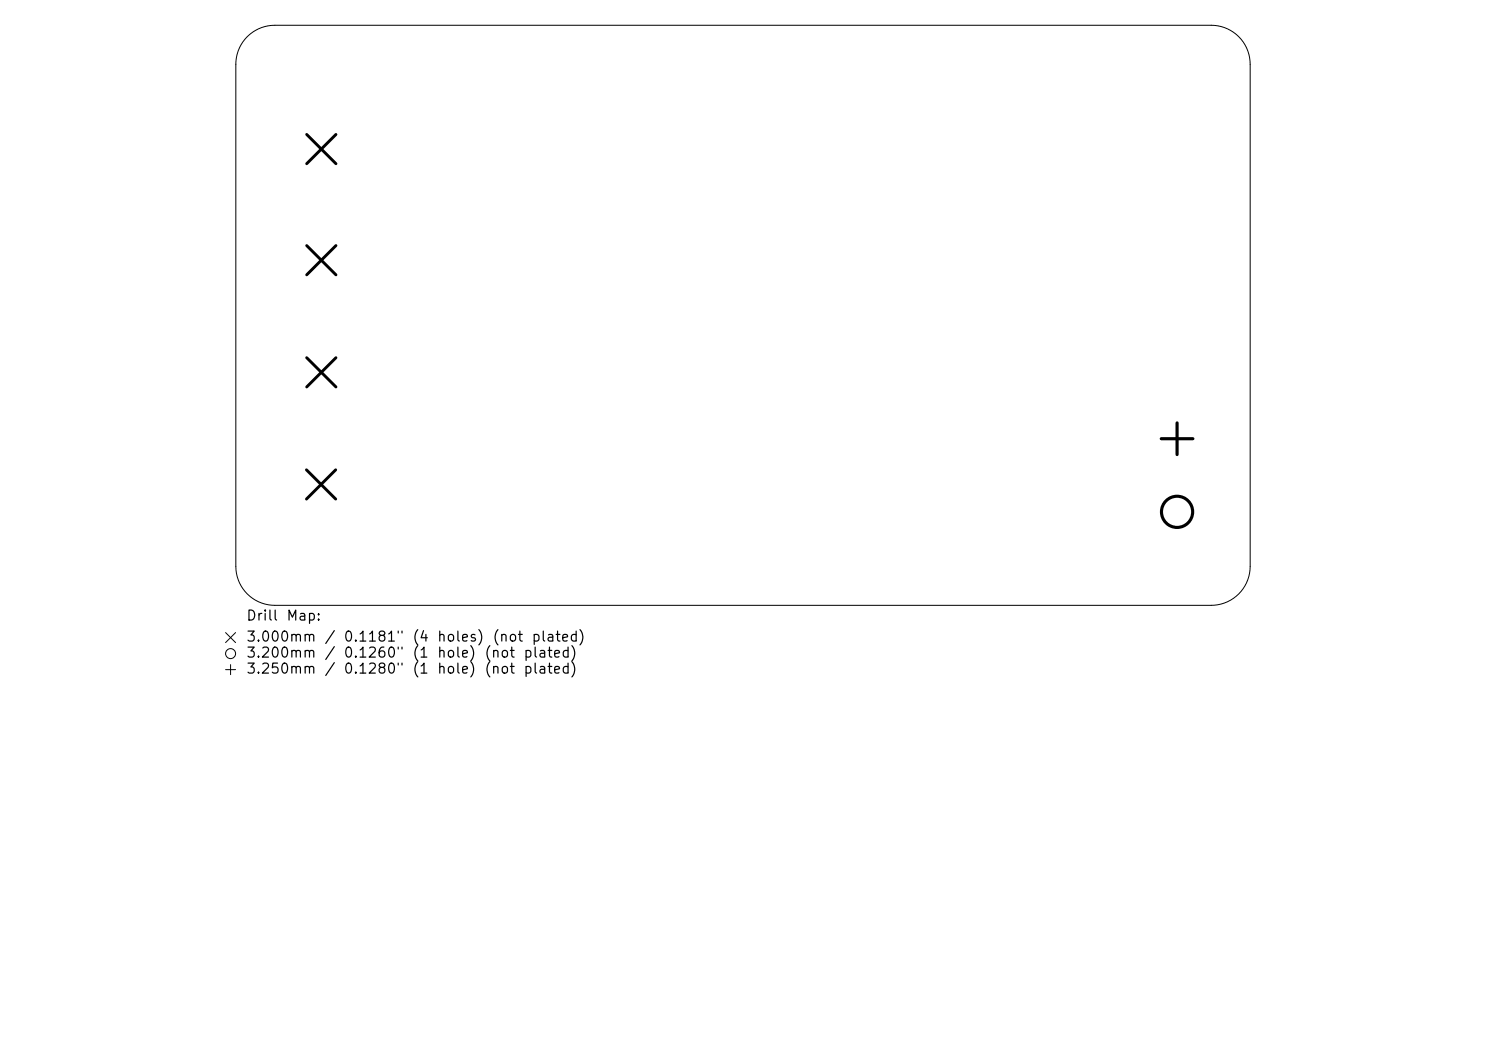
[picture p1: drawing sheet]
<svg xmlns="http://www.w3.org/2000/svg" width="297mm" height="210mm" viewBox="0 0 297 210" stroke-linecap="round" stroke-linejoin="round" font-family="sans-serif">
<defs><g id="words">
<g font-size="2">
<text x="49.1" y="124.5">Drill</text>
<text x="57.1" y="124.5">Map:</text>
<text x="49.1" y="128.7">3.000mm</text>
<text x="49.1" y="131.9">3.200mm</text>
<text x="64.7" y="128.7">/</text>
<text x="64.7" y="131.9">/</text>
<text x="68.5" y="128.7">0.1181&quot;</text>
<text x="68.5" y="131.9">0.1260&quot;</text>
<text x="82.3" y="128.7">(4</text>
<text x="82.3" y="131.9">(1</text>
<text x="87.2" y="128.7">holes)</text>
<text x="87.2" y="131.9">hole)</text>
<text x="96.7" y="131.9">(not</text>
<text x="98.3" y="128.7">(not</text>
<text x="104.5" y="131.9">plated)</text>
<text x="106.1" y="128.7">plated)</text>
<text x="49.1" y="135.1">3.250mm</text>
<text x="64.7" y="135.1">/</text>
<text x="68.5" y="135.1">0.1280&quot;</text>
<text x="82.3" y="135.1">(1</text>
<text x="87.2" y="135.1">hole)</text>
<text x="96.7" y="135.1">(not</text>
<text x="104.5" y="135.1">plated)</text>
</g>
</g></defs>
<g fill="none" stroke="#000" stroke-width=".2">
<path d="M49.4 7.3a7.8 7.8 0 0 1 5.5-2.3h187.2a7.8 7.8 0 0 1 7.8 7.8v100.4a7.8 7.8 0 0 1-7.8 7.8h-187.2a7.8 7.8 0 0 1-7.8-7.8v-100.4a7.8 7.8 0 0 1 2.3-5.5zM45.1 126.4l2 2M45.1 133.8h2M46.1 132.8v2M47.1 126.4l-2 2"/>
<circle cx="46.1" cy="130.6" r="1"/>
</g>
<path d="M61.3 26.9l5.8 5.8M67.1 26.9l-5.8 5.8M61.3 49.1l5.8 5.8M67.1 49.1l-5.8 5.8M61.3 71.5l5.8 5.8M67.1 71.5l-5.8 5.8M61.3 93.9l5.8 5.8M67.1 93.9l-5.8 5.8" fill="none" stroke="#000" stroke-width=".58"/>
<circle cx="235.3" cy="102.3" r="3.1" fill="none" stroke="#000" stroke-width=".62"/>
<path d="M232.1 87.7h6.3M235.3 84.5v6.3" fill="none" stroke="#000" stroke-width=".63"/>
<use href="#words"/>
</svg>
